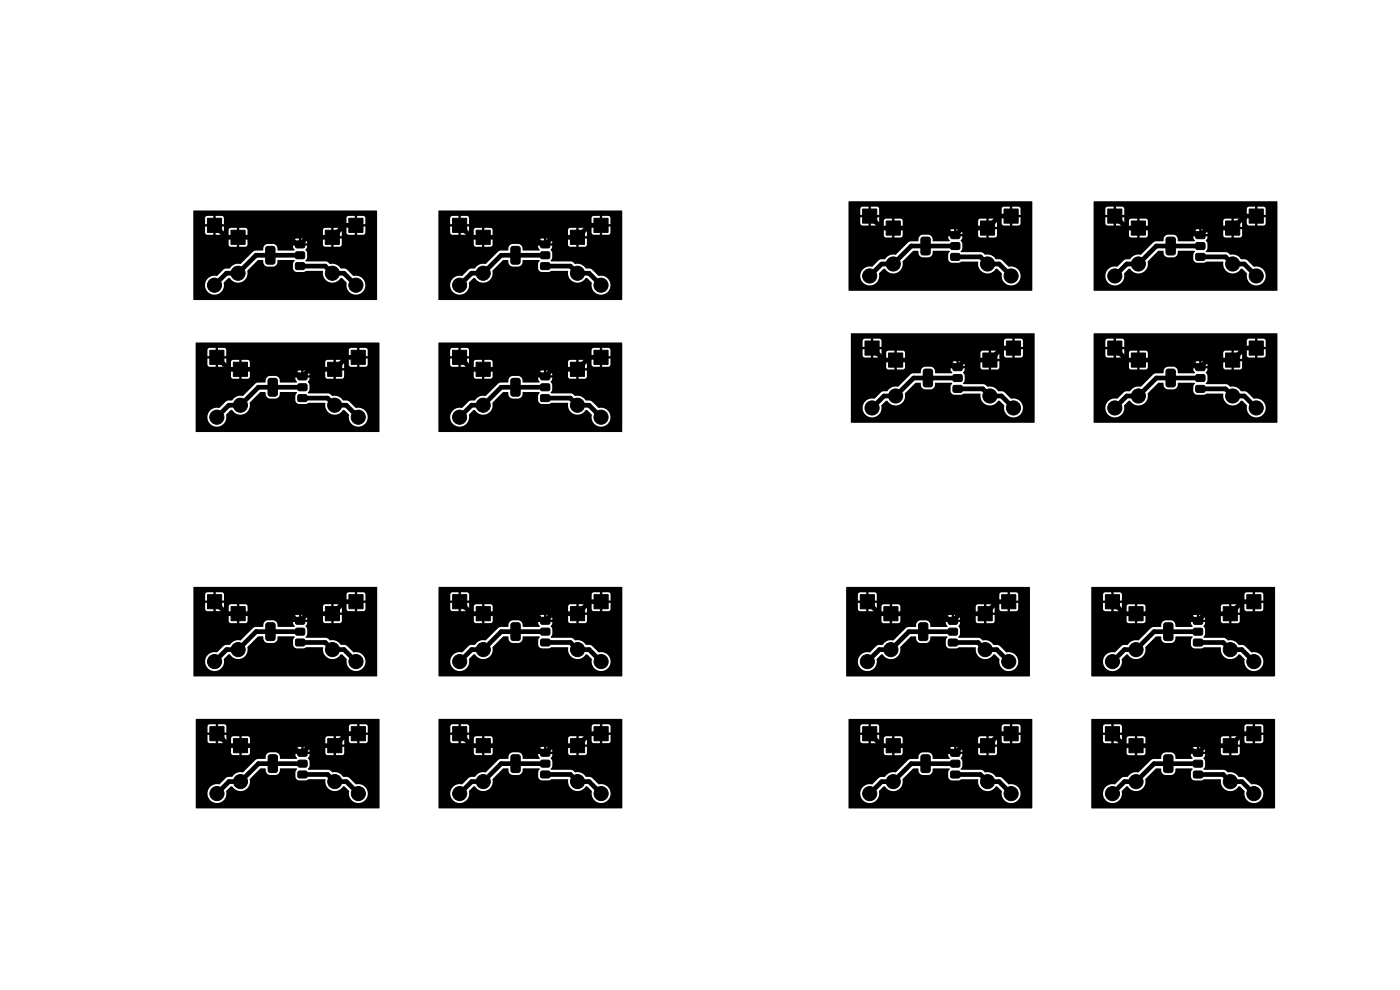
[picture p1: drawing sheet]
<svg xmlns="http://www.w3.org/2000/svg" width="297mm" height="210mm" viewBox="0 0 297 210" stroke-linecap="round" stroke-linejoin="round" font-family="sans-serif">
<g fill="#000" stroke="#000" stroke-width=".21">
<path d="M44 46.3h3v3h-3zM49 48.8h3v3h-3zM56.5 52.4l.2-.1h1.2l.4 .2 .1 3.1-.3 .4h-1.4l-.3-.2v-3.1zM62.7 51.3l.3-.2 1.5 .1 .2 .3-.1 .9-.3 .2-1.5-.1-.1-.3zM62.7 53.6l.3-.2 1.5 .1 .2 .3-.1 .9-.3 .2-1.5-.1-.1-.3zM62.7 55.9l.3-.2 1.5 .1 .2 .3-.1 .9-.3 .2-1.5-.1-.1-.3zM69 48.8h3v3h-3zM74 46.3h3v3h-3zM96 46.3h3v3h-3zM101 48.8h3v3h-3zM108.5 52.4l.2-.1h1.2l.4 .2 .1 3.1-.3 .4h-1.4l-.3-.2v-3.1zM114.7 51.3l.3-.2 1.5 .1 .2 .3-.1 .9-.3 .2-1.5-.1-.1-.3z"/>
<path d="M114.8 53.5h1.7l.2 .3-.1 .9-.3 .2-1.5-.1-.1-.3v-.8zM114.8 55.8h1.7l.2 .3-.1 .9-.3 .2-1.5-.1-.1-.3v-.8zM121 48.8h3v3h-3zM126 46.3h3v3h-3zM183 44.3h3v3h-3zM188 46.9h3v3h-3zM195.5 50.4l.2-.1h1.2l.4 .3 .1 3-.3 .4-1.4 .1-.3-.3v-3zM201.8 49.2h1.7l.2 .3-.1 1-.3 .1h-1.5l-.1-.3v-.9zM201.7 51.6l.3-.2 1.5 .1 .2 .3-.1 1-.3 .1h-1.5l-.1-.3zM201.7 53.9l.3-.2 1.5 .1 .2 .3-.1 1-.3 .1h-1.5l-.1-.3zM208 46.9h3v3h-3zM213 44.3h3v3h-3z"/>
<path d="M235 44.3h3v3h-3zM240 46.9h3v3h-3zM247.5 50.4l.2-.1h1.2l.4 .3 .1 3-.3 .4-1.4 .1-.3-.3v-3zM253.8 49.2h1.7l.2 .3-.1 1-.3 .1h-1.5l-.1-.3v-.9zM253.8 51.5h1.7l.2 .3-.1 1-.3 .1h-1.5l-.1-.3v-.9zM253.8 53.8h1.7l.2 .3-.1 1-.3 .1h-1.5l-.1-.3v-.9zM260 46.9h3v3h-3zM265 44.3h3v3h-3zM44.5 74.3h3v3h-3zM49.5 76.8h3v3h-3zM63.3 79.2h1.7l.2 .3-.1 .9-.3 .2-1.5-.1-.1-.3v-.8zM69.5 76.8h3v3h-3z"/>
<path d="M74.5 74.3h3v3h-3zM96 74.3h3v3h-3zM101 76.8h3v3h-3zM114.8 79.2h1.7l.2 .3-.1 .9-.3 .2-1.5-.1-.1-.3v-.8zM121 76.8h3v3h-3zM126 74.3h3v3h-3zM183.5 72.3h3v3h-3zM188.5 74.9h3v3h-3zM196 78.4l.2-.1h1.2l.4 .3 .1 3-.3 .4-1.4 .1-.3-.3v-3zM202.2 77.3l.3-.2 1.5 .1 .2 .3-.1 1-.3 .1h-1.5l-.1-.3zM202.2 79.6l.3-.2 1.5 .1 .2 .3-.1 1-.3 .1h-1.5l-.1-.3zM208.5 74.9h3v3h-3z"/>
<path d="M213.5 72.3h3v3h-3zM235 72.3h3v3h-3zM240 74.9h3v3h-3zM247.5 78.4l.2-.1h1.2l.4 .3 .1 3-.3 .4-1.4 .1-.3-.3v-3zM253.7 77.3l.3-.2 1.5 .1 .2 .3-.1 1-.3 .1h-1.5l-.1-.3zM253.7 79.6l.3-.2 1.5 .1 .2 .3-.1 1-.3 .1h-1.5l-.1-.3zM260 74.9h3v3h-3zM265 72.3h3v3h-3zM57 80.4l.2-.1h1.2l.4 .2 .1 3.1-.3 .4h-1.4l-.3-.2v-3.1zM63.3 81.5h1.7l.2 .3-.1 .9-.3 .2-1.5-.1-.1-.3v-.8zM63.3 83.8h1.7l.2 .3-.1 .9-.3 .2-1.5-.1-.1-.3v-.8zM108.5 80.4l.2-.1h1.2l.4 .2 .1 3.1-.3 .4h-1.4l-.3-.2v-3.1z"/>
<path d="M114.8 81.5h1.7l.2 .3-.1 .9-.3 .2-1.5-.1-.1-.3v-.8zM114.8 83.8h1.7l.2 .3-.1 .9-.3 .2-1.5-.1-.1-.3v-.8zM202.3 81.8h1.7l.2 .3-.1 1-.3 .1h-1.5l-.1-.3v-.9zM253.8 81.8h1.7l.2 .3-.1 1-.3 .1h-1.5l-.1-.3v-.9zM44 126.1h3v3h-3zM49 128.7h3v3h-3zM56.5 132.2l.3-.1h1.1l.4 .3 .1 3-.3 .4-1.3 .1-.4-.3v-3zM62.7 131.1l.3-.2 1.5 .1 .2 .3-.1 1-.3 .1h-1.5l-.1-.3zM62.7 133.4l.3-.2 1.5 .1 .2 .3-.1 1-.3 .1h-1.5l-.1-.3zM62.8 135.6h1.7l.2 .3-.1 1-.3 .1h-1.5l-.1-.3v-.9zM69 128.7h3v3h-3zM74 126.1h3v3h-3z"/>
<path d="M96 126.1h3v3h-3zM101 128.7h3v3h-3zM108.5 132.2l.3-.1h1.1l.4 .3 .1 3-.3 .4-1.3 .1-.4-.3v-3zM114.7 131.1l.3-.2 1.5 .1 .2 .3-.1 1-.3 .1h-1.5l-.1-.3zM114.7 133.4l.3-.2 1.5 .1 .2 .3-.1 1-.3 .1h-1.5l-.1-.3zM114.8 135.6h1.7l.2 .3-.1 1-.3 .1h-1.5l-.1-.3v-.9zM121 128.7h3v3h-3zM126 126.1h3v3h-3zM182.5 126.2h3v3h-3zM187.5 128.7h3v3h-3zM195 132.2l.2-.1h1.2l.4 .3 .1 3-.3 .4-1.4 .1-.3-.3v-3zM201.3 131h1.7l.2 .3-.1 1-.3 .2-1.5-.1-.1-.3v-.9z"/>
<path d="M201.3 133.3h1.7l.2 .3-.1 1-.3 .2-1.5-.1-.1-.3v-.9zM201.3 135.6h1.7l.2 .3-.1 1-.3 .2-1.5-.1-.1-.3v-.9zM207.5 128.7h3v3h-3zM212.5 126.2h3v3h-3zM234.5 126.2h3v3h-3zM239.5 128.7h3v3h-3zM247 132.2l.2-.1h1.2l.4 .3 .1 3-.3 .4-1.4 .1-.3-.3v-3zM253.3 131h1.7l.2 .3-.1 1-.3 .2-1.5-.1-.1-.3v-.9zM253.3 133.3h1.7l.2 .3-.1 1-.3 .2-1.5-.1-.1-.3v-.9zM253.3 135.6h1.7l.2 .3-.1 1-.3 .2-1.5-.1-.1-.3v-.9zM259.5 128.7h3v3h-3zM264.5 126.2h3v3h-3z"/>
<path d="M44.5 154.1h3v3h-3zM49.5 156.7h3v3h-3zM63.2 159.1l.3-.2 1.5 .1 .2 .3-.1 1-.3 .1h-1.5l-.1-.3zM69.5 156.7h3v3h-3zM74.5 154.1h3v3h-3zM96 154.1h3v3h-3zM101 156.7h3v3h-3zM114.7 159.1l.3-.2 1.5 .1 .2 .3-.1 1-.3 .1h-1.5l-.1-.3zM121 156.7h3v3h-3zM126 154.1h3v3h-3zM183 154.2h3v3h-3zM188 156.7h3v3h-3z"/>
<path d="M201.8 159h1.7l.2 .3-.1 1-.3 .2-1.5-.1-.1-.3v-.9zM208 156.7h3v3h-3zM213 154.2h3v3h-3zM234.5 154.2h3v3h-3zM239.5 156.7h3v3h-3zM253.3 159h1.7l.2 .3-.1 1-.3 .2-1.5-.1-.1-.3v-.9zM259.5 156.7h3v3h-3zM264.5 154.2h3v3h-3zM57 160.2l.3-.1h1.1l.4 .3 .1 3-.3 .4-1.3 .1-.4-.3v-3zM63.2 161.4l.3-.2 1.5 .1 .2 .3-.1 1-.3 .1h-1.5l-.1-.3zM63.2 163.7l.3-.2 1.5 .1 .2 .3-.1 1-.3 .1h-1.5l-.1-.3zM108.5 160.2l.3-.1h1.1l.4 .3 .1 3-.3 .4-1.3 .1-.4-.3v-3z"/>
<path d="M114.8 161.3h1.7l.2 .3-.1 1-.3 .1h-1.5l-.1-.3v-.9zM114.7 163.7l.3-.2 1.5 .1 .2 .3-.1 1-.3 .1h-1.5l-.1-.3zM195.5 160.2l.2-.1h1.2l.4 .3 .1 3-.3 .4-1.4 .1-.3-.3v-3zM201.8 161.3h1.7l.2 .3-.1 1-.3 .2-1.5-.1-.1-.3v-.9zM201.8 163.6h1.7l.2 .3-.1 1-.3 .1h-1.5l-.1-.3v-.9zM247 160.2l.2-.1h1.2l.4 .3 .1 3-.3 .4-1.4 .1-.3-.3v-3zM253.3 161.3h1.7l.2 .3-.1 1-.3 .2-1.5-.1-.1-.3v-.9zM253.3 163.6h1.7l.2 .3-.1 1-.3 .1h-1.5l-.1-.3v-.9z"/>
<circle cx="50.5" cy="58" r="1.5"/>
<circle cx="70.5" cy="58" r="1.5"/>
<circle cx="102.5" cy="58" r="1.5"/>
<circle cx="122.5" cy="58" r="1.5"/>
<circle cx="184.5" cy="58.5" r="1.5"/>
<circle cx="189.5" cy="56" r="1.5"/>
<circle cx="209.5" cy="56" r="1.5"/>
<circle cx="214.5" cy="58.5" r="1.5"/>
<circle cx="236.5" cy="58.5" r="1.5"/>
<circle cx="241.5" cy="56" r="1.5"/>
<circle cx="261.5" cy="56" r="1.5"/>
<circle cx="266.5" cy="58.5" r="1.5"/>
<circle cx="45.5" cy="60.5" r="1.5"/>
<circle cx="75.5" cy="60.5" r="1.5"/>
<circle cx="97.5" cy="60.5" r="1.5"/>
<circle cx="127.5" cy="60.5" r="1.5"/>
<circle cx="46" cy="88.5" r="1.5"/>
<circle cx="51" cy="86" r="1.5"/>
<circle cx="71" cy="86" r="1.5"/>
<circle cx="76" cy="88.5" r="1.5"/>
<circle cx="97.5" cy="88.5" r="1.5"/>
<circle cx="102.5" cy="86" r="1.5"/>
<circle cx="122.5" cy="86" r="1.5"/>
<circle cx="127.5" cy="88.5" r="1.5"/>
<circle cx="185" cy="86.5" r="1.5"/>
<circle cx="190" cy="84" r="1.5"/>
<circle cx="210" cy="84" r="1.5"/>
<circle cx="215" cy="86.5" r="1.5"/>
<circle cx="236.5" cy="86.5" r="1.5"/>
<circle cx="241.5" cy="84" r="1.5"/>
<circle cx="261.5" cy="84" r="1.5"/>
<circle cx="266.5" cy="86.5" r="1.5"/>
<circle cx="50.5" cy="137.8" r="1.5"/>
<circle cx="70.5" cy="137.8" r="1.5"/>
<circle cx="102.5" cy="137.8" r="1.5"/>
<circle cx="122.5" cy="137.8" r="1.5"/>
<circle cx="189" cy="137.8" r="1.5"/>
<circle cx="209" cy="137.8" r="1.5"/>
<circle cx="241" cy="137.8" r="1.5"/>
<circle cx="261" cy="137.8" r="1.5"/>
<circle cx="45.5" cy="140.3" r="1.5"/>
<circle cx="75.5" cy="140.3" r="1.5"/>
<circle cx="97.5" cy="140.3" r="1.5"/>
<circle cx="127.5" cy="140.3" r="1.5"/>
<circle cx="184" cy="140.3" r="1.5"/>
<circle cx="214" cy="140.3" r="1.5"/>
<circle cx="236" cy="140.3" r="1.5"/>
<circle cx="266" cy="140.3" r="1.5"/>
<circle cx="46" cy="168.3" r="1.5"/>
<circle cx="51" cy="165.8" r="1.5"/>
<circle cx="71" cy="165.8" r="1.5"/>
<circle cx="76" cy="168.3" r="1.5"/>
<circle cx="97.5" cy="168.3" r="1.5"/>
<circle cx="102.5" cy="165.8" r="1.5"/>
<circle cx="122.5" cy="165.8" r="1.5"/>
<circle cx="127.5" cy="168.3" r="1.5"/>
<circle cx="184.5" cy="168.3" r="1.5"/>
<circle cx="189.5" cy="165.8" r="1.5"/>
<circle cx="209.5" cy="165.8" r="1.5"/>
<circle cx="214.5" cy="168.3" r="1.5"/>
<circle cx="236" cy="168.3" r="1.5"/>
<circle cx="241" cy="165.8" r="1.5"/>
<circle cx="261" cy="165.8" r="1.5"/>
<circle cx="266" cy="168.3" r="1.5"/>
</g>
<g fill="none" stroke="#000" stroke-width="1">
<path d="M45.5 47.8l2.5 2.5h4.8l1.4-1.3h5.9l2.9 2.9h.7l1.5-1.6h5.3l2.5-2.5h2.5M63.7 54.2h-9.4l-3.8 3.8h-2.5l-2.5 2.5M63.7 56.4h5.3l1.5 1.6h2.5l2.5 2.5M97.5 47.8l2.5 2.5h4.8l1.4-1.3h5.9l2.9 2.9h.7l1.5-1.6h5.3l2.5-2.5h2.5M115.7 54.2h-9.4l-3.8 3.8h-2.5l-2.5 2.5M115.7 56.4h5.3l1.5 1.6h2.5l2.5 2.5M184.5 45.8l2.5 2.6h4.8l1.4-1.4h5.9l2.9 2.9h.7l1.5-1.5h5.3l2.5-2.6h2.5M202.7 52.2h-9.4l-3.8 3.8h-2.5l-2.5 2.5M202.7 54.5h5.3l1.5 1.5h2.5l2.5 2.5M236.5 45.8l2.5 2.6h4.8l1.4-1.4h5.9l2.9 2.9h.7l1.5-1.5h5.3l2.5-2.6h2.5M254.7 52.2h-9.4l-3.8 3.8h-2.5l-2.5 2.5M254.7 54.5h5.3l1.5 1.5h2.5l2.5 2.5"/>
<path d="M46 75.8l2.5 2.5h4.8l1.4-1.3h5.9l2.9 2.8h.7l1.5-1.5h5.3l2.5-2.5h2.5M97.5 75.8l2.5 2.5h4.8l1.4-1.3h5.9l2.9 2.8h.7l1.5-1.5h5.3l2.5-2.5h2.5M185 73.8l2.5 2.6h4.8l1.4-1.4h5.9l2.9 2.9h.7l1.5-1.5h5.3l2.5-2.6h2.5M236.5 73.8l2.5 2.6h4.8l1.4-1.4h5.9l2.9 2.9h.7l1.5-1.5h5.3l2.5-2.6h2.5M64.2 82.1h-9.4l-3.8 3.9h-2.5l-2.5 2.5M64.2 84.4h5.3l1.5 1.6h2.5l2.5 2.5M115.7 82.1h-9.4l-3.8 3.9h-2.5l-2.5 2.5M115.7 84.4h5.3l1.5 1.6h2.5l2.5 2.5M203.2 80.2h-9.4l-3.8 3.8h-2.5l-2.5 2.5M203.2 82.5h5.3l1.5 1.5h2.5l2.5 2.5M254.7 80.2h-9.4l-3.8 3.8h-2.5l-2.5 2.5M254.7 82.5h5.3l1.5 1.5h2.5l2.5 2.5"/>
<path d="M45.5 127.6l2.6 2.6h4.7l1.4-1.4h5.9l2.9 2.9h.7l1.5-1.5h5.3l2.6-2.6h2.4M63.7 134h-9.4l-3.8 3.8h-2.4l-2.6 2.5M63.7 136.3h5.3l1.5 1.5h2.5l2.5 2.5M97.5 127.6l2.6 2.6h4.7l1.4-1.4h5.9l2.9 2.9h.7l1.5-1.5h5.3l2.6-2.6h2.4M115.7 134h-9.4l-3.8 3.8h-2.4l-2.6 2.5M115.7 136.3h5.3l1.5 1.5h2.5l2.5 2.5M184 127.6l2.5 2.6h4.8l1.4-1.4h5.9l2.9 2.9h.7l1.5-1.5h5.3l2.5-2.6h2.5M202.2 134h-9.4l-3.8 3.8h-2.5l-2.5 2.5M202.2 136.3h5.3l1.5 1.5h2.5l2.5 2.5M236 127.6l2.5 2.6h4.8l1.4-1.4h5.9l2.9 2.9h.7l1.5-1.5h5.3l2.5-2.6h2.5M254.2 134h-9.4l-3.8 3.8h-2.5l-2.5 2.5M254.2 136.3h5.3l1.5 1.5h2.5l2.5 2.5"/>
<path d="M46 155.6l2.6 2.6h4.7l1.4-1.4h5.9l2.9 2.9h.7l1.5-1.5h5.3l2.6-2.6h2.4M97.5 155.6l2.6 2.6h4.7l1.4-1.4h5.9l2.9 2.9h.7l1.5-1.5h5.3l2.6-2.6h2.4M184.5 155.6l2.5 2.6h4.8l1.4-1.4h5.9l2.9 2.9h.7l1.5-1.5h5.3l2.5-2.6h2.5M236 155.6l2.5 2.6h4.8l1.4-1.4h5.9l2.9 2.9h.7l1.5-1.5h5.3l2.5-2.6h2.5M64.2 162h-9.4l-3.8 3.8h-2.4l-2.6 2.5M64.2 164.3h5.3l1.5 1.5h2.5l2.5 2.5M115.7 162h-9.4l-3.8 3.8h-2.4l-2.6 2.5M115.7 164.3h5.3l1.5 1.5h2.5l2.5 2.5M202.7 162h-9.4l-3.8 3.8h-2.5l-2.5 2.5M202.7 164.3h5.3l1.5 1.5h2.5l2.5 2.5M254.2 162h-9.4l-3.8 3.8h-2.5l-2.5 2.5M254.2 164.3h5.3l1.5 1.5h2.5l2.5 2.5"/>
</g>
<g fill="#000">
<path d="M41.1 44.7h38.9v4.6h-2.5v-1.3h-1.6v-.4h1.6v-1.4l-.4-.4h-1.3v1.6h-.5v-1.6h-1.3l-.4 .1-.1 .4v1.3h1.6v.4h-1.6v1.3l.4 .5h1.4v-1.6h.5v1.6h1.3l.4-.5h2.5v2.6h-7.5v-1.3h-1.6v-.5h1.6v-1.4l-.4-.4h-1.3v1.6h-.5v-1.6h-1.3l-.4 .2-.1 .3v1.3h1.6v.5h-1.6v1h-3.3a.95 .95 0 0 0-1.3-1h-.9a.88 .88 0 0 0-.8 1h1.2v-1h.5v1h4.6l.1 .5 .4 .2h1.3v-1.5h.5v1.5h1.3l.4-.4h7.5v8.6h-2.5v-.3a2.09 2.09 0 0 0-2.6-1.7l-1.5-1.4-1.2-.2a2.14 2.14 0 0 0-2.3-.9l-.8-.6h-4.3l.3-.8 .1-.9-.4-.7 .3-.5 .1-.4h-3v.4l.3 .5-.1 .1h-3.4l-.1-.1a1.04 1.04 0 0 0-1-1.3l-5.4 .2v-1.3h-1.6v-.5h1.6v-1.4l-.3-.3-1.4-.1v1.6h-.5v-1.6h-1.4l-.3 .3-.1 .7h-1v-1.3h-1.6v-.4h1.6v-1.3l-.1-.4-.4-.1h-1.2v1.6h-.5v-1.6h-1.4l-.3 .3-.1 1.5h1.6v.4h-1.6v1.4l.3 .3 1.5 .1v-1.6h.5v1.6h1.3l.4-.5h1v.8h1.6v.5h-1.6v1.3l.3 .4h1.5v-1.5h.5v1.5h1.3l.4-.4h3.8a1.32 1.32 0 0 0-.5 1.2l-2 .2-2.8 2.7a2.2 2.2 0 0 0-2.3 1l-1.1 .1-1.5 1.4a2.04 2.04 0 0 0-2.6 1.8 2.04 2.04 0 0 0 2.2 2.2 2.04 2.04 0 0 0 1.8-2.6l.9-.9h.3a2.07 2.07 0 0 0 2.6 .8 2.07 2.07 0 0 0 1.2-2.4l2.2-2.2h1.1a1.1 1.1 0 0 0 1 1.4l1.2-.1a1.18 1.18 0 0 0 .9-1.3h3.5l.1 .1-.3 .7v.9l.2 .5 .5 .3h1.5l.5-.2h3.6a2.05 2.05 0 0 0 1.3 2.3 2.05 2.05 0 0 0 2.5-.8h.3l.9 .9a2.03 2.03 0 0 0 1.7 2.6 2.03 2.03 0 0 0 2.3-2h2.5l-.1 3.1h-38.8zM93.1 44.7h38.9v4.6h-2.5v-1.3h-1.6v-.4h1.6v-1.4l-.4-.4h-1.3v1.6h-.5v-1.6h-1.3l-.4 .1-.1 .4v1.3h1.6v.4h-1.6v1.3l.4 .5h1.4v-1.6h.5v1.6h1.3l.4-.5h2.5v2.6h-7.5v-1.3h-1.6v-.5h1.6v-1.4l-.4-.4h-1.3v1.6h-.5v-1.6h-1.3l-.4 .2-.1 .3v1.3h1.6v.5h-1.6v1h-3.3v-.2a.95 .95 0 0 0-1.3-.8h-.9a.88 .88 0 0 0-.8 1h1.2v-1h.5v1h4.6a.55 .55 0 0 0 .5 .7h1.3v-1.5h.5v1.5h1.3l.4-.4h7.5v8.6h-2.5a2.08 2.08 0 0 0-2.6-2l-1.5-1.4-1.2-.2a2.14 2.14 0 0 0-2.3-.9l-.8-.6h-4.3l.3-.8 .1-.9-.4-.7 .3-.5 .1-.4h-3v.4l.3 .5-.1 .1h-3.4l-.1-.1a1.04 1.04 0 0 0-1-1.3l-5.4 .2v-1.3h-1.6v-.5h1.6v-1.4l-.3-.3-1.4-.1v1.6h-.5v-1.6h-1.4l-.3 .3-.1 .7h-1v-1.3h-1.6v-.4h1.6v-1.3l-.1-.4-.3-.1h-1.3v1.6h-.5v-1.6h-1.4l-.3 .3-.1 1.5h1.6v.4h-1.6v1.4l.3 .3 1.5 .1v-1.6h.5v1.6h1.3l.4-.5h1v.8h1.6v.5h-1.6v1.3l.3 .4h1.5v-1.5h.5v1.5h1.3l.4-.4h3.8a1.32 1.32 0 0 0-.5 1.2l-2 .2-2.8 2.7a2.24 2.24 0 0 0-2.3 1l-1.1 .1-1.6 1.4a2.02 2.02 0 0 0-2.5 1.9 2.02 2.02 0 0 0 2.3 2.1 2.02 2.02 0 0 0 1.7-2.6l.9-.9h.3a2.07 2.07 0 0 0 2.6 .8 2.07 2.07 0 0 0 1.2-2.4l2.2-2.2h1.1a1.1 1.1 0 0 0 1 1.4l1.2-.1a1.18 1.18 0 0 0 .9-1.3h3.5l.1 .1-.3 .7v.9l.2 .5 .5 .3h1.5l.5-.2h3.6a2.08 2.08 0 0 0 1.3 2.3 2.08 2.08 0 0 0 2.5-.8h.3l.9 .9a2.03 2.03 0 0 0 1.7 2.6 2.03 2.03 0 0 0 2.3-2h2.5l-.1 3.1h-38.8zM180.1 42.7h38.9v4.7h-2.5v-1.3h-1.6v-.5h1.6v-1.4l-.4-.4h-1.3v1.6h-.5v-1.6h-1.3l-.4 .2-.1 .3v1.3h1.6v.5h-1.6v1.3l.4 .4h1.4v-1.5h.5v1.5h1.3l.4-.4h2.5v2.5h-7.5v-1.3h-1.6v-.5h1.6v-1.3l-.4-.4h-1.3v1.5h-.5v-1.5h-1.3l-.4 .1-.1 .3v1.3h1.6v.5h-1.6v1h-3.3a.95 .95 0 0 0-1.3-1h-.9a.88 .88 0 0 0-.8 1h1.2v-1h.5v1h4.6l.1 .5 .4 .3h1.3v-1.6h.5v1.6h1.3l.4-.5h7.5v8.6h-2.5v-.2a2.09 2.09 0 0 0-2.6-1.7l-1.5-1.5-1.2-.2a2.14 2.14 0 0 0-2.3-.9l-.8-.5-4.3-.1 .3-.7 .1-1-.4-.7 .3-.4 .1-.5h-3v.5l.3 .4-.1 .2h-3.4l-.1-.1a1.04 1.04 0 0 0-1-1.3l-5.4 .1v-1.3h-1.6v-.5h1.6v-1.3l-.3-.4h-1.4v1.5h-.5v-1.5h-1.4l-.3 .2-.1 .8h-1v-1.3h-1.6v-.5h1.6v-1.3l-.1-.3-.4-.2h-1.2v1.6h-.5v-1.6h-1.4l-.3 .3-.1 1.5h1.6v.5h-1.6v1.3l.3 .4h1.5v-1.5h.5v1.5h1.3l.4-.4h1v.7h1.6v.5h-1.6v1.4l.3 .3 1.5 .1v-1.6h.5v1.6h1.3l.4-.5h3.8a1.3 1.3 0 0 0-.5 1.3l-2 .1-2.8 2.7a2.21 2.21 0 0 0-2.3 1l-1.1 .1-1.5 1.5a2.04 2.04 0 0 0-2.6 1.7 2.04 2.04 0 0 0 2.2 2.2 2.04 2.04 0 0 0 1.8-2.5l.9-1h.3a2.07 2.07 0 0 0 2.6 .9 2.07 2.07 0 0 0 1.2-2.5l2.2-2.2h1.1a1.1 1.1 0 0 0 1 1.4h1.2a1.18 1.18 0 0 0 .9-1.4h3.5l.1 .2-.3 .6v1l.2 .5 .5 .2h1.5l.5-.2h3.6a2.08 2.08 0 0 0 1.3 2.4 2.08 2.08 0 0 0 2.5-.9h.3l.9 1a2.03 2.03 0 0 0 1.7 2.5 2.03 2.03 0 0 0 2.3-2h2.5l-.1 3.2h-38.8zM232.1 42.7h38.9v4.7h-2.5v-1.3h-1.6v-.5h1.6v-1.4l-.4-.4h-1.3v1.6h-.5v-1.6h-1.3l-.4 .2-.1 .2v1.4h1.6v.5h-1.6v1.3l.4 .4h1.4v-1.5h.5v1.5h1.3l.4-.4h2.5v2.5h-7.5v-1.3h-1.6v-.5h1.6v-1.3l-.4-.4h-1.3v1.5h-.5v-1.5h-1.3l-.4 .1-.1 .3v1.3h1.6v.5h-1.6v1h-3.3a.95 .95 0 0 0-1.3-1h-.9a.88 .88 0 0 0-.8 1h1.2v-1h.5v1h4.6l.1 .5 .4 .3h1.3v-1.6h.5v1.6h1.3l.4-.5h7.5v8.6h-2.5v-.2a2.09 2.09 0 0 0-2.6-1.7l-1.5-1.5-1.2-.2a2.14 2.14 0 0 0-2.3-.9l-.8-.5h-4.2l-.1-.2 .3-.6 .1-1-.4-.7 .3-.4 .1-.5h-3v.5l.3 .4-.1 .2h-3.4l-.1-.1a1.04 1.04 0 0 0-1-1.3l-5.4 .1v-1.3h-1.6v-.5h1.6v-1.3l-.3-.4h-1.4v1.5h-.5v-1.5h-1.4l-.3 .2-.1 .8h-1v-1.3h-1.6v-.5h1.6v-1.3l-.1-.3-.3-.2h-1.3v1.6h-.5v-1.6h-1.4l-.3 .3-.1 1.5h1.6v.5h-1.6v1.3l.3 .4h1.5v-1.5h.5v1.5h1.3l.4-.4h1v.7h1.6v.5h-1.6v1.4l.3 .3 1.5 .1v-1.6h.5v1.6h1.3l.4-.5 3.8 .1a1.32 1.32 0 0 0-.5 1.2l-2 .1-2.8 2.7a2.21 2.21 0 0 0-2.3 1l-1.1 .1-1.5 1.5a2.04 2.04 0 0 0-2.6 1.7 2.04 2.04 0 0 0 2.2 2.2 2.04 2.04 0 0 0 1.8-2.5l.9-1h.3a2.07 2.07 0 0 0 2.6 .9 2.07 2.07 0 0 0 1.2-2.5l2.2-2.2h1.1a1.1 1.1 0 0 0 1 1.4h1.2a1.18 1.18 0 0 0 .9-1.4h3.5l.1 .2-.3 .6v1l.2 .5 .5 .2h1.5l.5-.2h3.6a2.08 2.08 0 0 0 1.3 2.4 2.08 2.08 0 0 0 2.5-.9h.3l.9 1a2.03 2.03 0 0 0 1.7 2.5 2.03 2.03 0 0 0 2.3-2h2.5l-.1 3.2h-38.8zM41.6 72.7h38.9v4.6h-2.5v-1.3h-1.6v-.4h1.6v-1.4l-.4-.4h-1.3v1.6h-.5v-1.6h-1.3l-.4 .1-.1 .4v1.3h1.6v.4h-1.6v1.3l.4 .5h1.4v-1.6h.5v1.6h1.3l.4-.5h2.5v2.6h-7.5v-1.3h-1.6v-.5h1.6v-1.4l-.4-.4h-1.3v1.6h-.5v-1.6h-1.3l-.4 .2-.1 .3v1.3h1.6v.5h-1.6v1h-3.3a.95 .95 0 0 0-1.3-1h-.9a.88 .88 0 0 0-.8 1h1.2v-1h.5v1h4.6l.1 .5 .4 .2h1.3v-1.5h.5v1.5h1.3l.4-.4h7.5v8.6h-2.5v-.3a2.1 2.1 0 0 0-2.6-1.7l-1.5-1.4-1.2-.2a2.17 2.17 0 0 0-2.3-.9l-.8-.6h-4.3l.3-.8 .1-.9-.4-.7 .3-.5 .1-.4h-3v.4l.3 .5-.1 .1h-3.4l-.1-.1a1.04 1.04 0 0 0-1-1.3l-5.4 .2v-1.3h-1.6v-.5h1.6v-1.4l-.3-.3-1.4-.1v1.6h-.5v-1.6h-1.4l-.3 .3-.1 .7h-1v-1.3h-1.6v-.4h1.6v-1.3l-.1-.4-.3-.1h-1.3v1.6h-.5v-1.6h-1.4l-.3 .3-.1 1.5h1.6v.4h-1.6v1.4l.3 .3 1.5 .1v-1.6h.5v1.6h1.3l.4-.5h1v.8h1.6v.5h-1.6v1.3l.3 .4h1.5v-1.5h.5v1.5h1.3l.4-.4h3.8a1.32 1.32 0 0 0-.5 1.2l-2 .2-2.7 2.7h-.3a2.18 2.18 0 0 0-2.1 1l-1.1 .1-1.5 1.4a2.04 2.04 0 0 0-2.6 1.8 2.04 2.04 0 0 0 2.2 2.2 2.04 2.04 0 0 0 1.8-2.6l.9-.9h.3a2.07 2.07 0 0 0 2.6 .8 2.07 2.07 0 0 0 1.2-2.4l2.2-2.2h1.1a1.1 1.1 0 0 0 1 1.4l1.2-.1a1.18 1.18 0 0 0 .9-1.3h3.5l.1 .1-.3 .7v.9l.2 .5 .5 .3h1.5l.5-.2h3.6a2.08 2.08 0 0 0 1.3 2.3 2.08 2.08 0 0 0 2.5-.8h.3l.9 .9a2.03 2.03 0 0 0 1.7 2.6 2.03 2.03 0 0 0 2.3-2h2.5l-.1 3.1h-38.8zM93.1 72.7h38.9v4.6h-2.5v-1.3h-1.6v-.4h1.6v-1.4l-.4-.4h-1.3v1.6h-.5v-1.6h-1.3l-.4 .1-.1 .4v1.3h1.6v.4h-1.6v1.3l.4 .5h1.4v-1.6h.5v1.6h1.3l.4-.5h2.5v2.6h-7.5v-1.3h-1.6v-.5h1.6v-1.4l-.4-.4h-1.3v1.6h-.5v-1.6h-1.3l-.4 .2-.1 .3v1.3h1.6v.5h-1.6v1h-3.3v-.2a.95 .95 0 0 0-1.3-.8h-.9a.88 .88 0 0 0-.8 1h1.2v-1h.5v1h4.6a.55 .55 0 0 0 .5 .7h1.3v-1.5h.5v1.5h1.3l.4-.4h7.5v8.6h-2.5a2.08 2.08 0 0 0-2.6-2l-1.5-1.4-1.2-.2a2.17 2.17 0 0 0-2.3-.9l-.8-.6h-4.3l.3-.8 .1-.9-.4-.7 .3-.5 .1-.4h-3v.4l.3 .5-.1 .1h-3.4l-.1-.1a1.04 1.04 0 0 0-1-1.3l-5.4 .2v-1.3h-1.6v-.5h1.6v-1.4l-.3-.3-1.4-.1v1.6h-.5v-1.6h-1.4l-.3 .3-.1 .7h-1v-1.3h-1.6v-.4h1.6v-1.3l-.1-.4-.3-.1h-1.3v1.6h-.5v-1.6h-1.4l-.3 .3-.1 1.5h1.6v.4h-1.6v1.4l.3 .3 1.5 .1v-1.6h.5v1.6h1.3l.4-.5h1v.8h1.6v.5h-1.6v1.3l.3 .4h1.5v-1.5h.5v1.5h1.3l.4-.4h3.8a1.32 1.32 0 0 0-.5 1.2l-2 .2-2.8 2.7a2.21 2.21 0 0 0-2.3 1l-1.1 .1-1.6 1.4a2.02 2.02 0 0 0-2.5 1.9 2.02 2.02 0 0 0 2.3 2.1 2.02 2.02 0 0 0 1.7-2.6l.9-.9h.3a2.07 2.07 0 0 0 2.6 .8 2.07 2.07 0 0 0 1.2-2.4l2.2-2.2h1.1a1.1 1.1 0 0 0 1 1.4l1.2-.1a1.18 1.18 0 0 0 .9-1.3h3.5l.1 .1-.3 .7v.9l.2 .5 .5 .3h1.5l.5-.2h3.6a2.08 2.08 0 0 0 1.3 2.3 2.08 2.08 0 0 0 2.5-.8h.3l.9 .9a2.03 2.03 0 0 0 1.7 2.6 2.03 2.03 0 0 0 2.3-2h2.5l-.1 3.1h-38.8zM180.6 70.7h38.9v4.7h-2.5v-1.3h-1.6v-.5h1.6v-1.4l-.5-.4h-1.2v1.6h-.5v-1.6h-1.3l-.4 .2-.1 .3v1.3h1.6v.5h-1.6v1.3l.4 .4h1.4v-1.5h.5v1.5h1.3l.4-.4h2.5v2.5h-7.5v-1.3h-1.6v-.5h1.6v-1.3l-.5-.4h-1.2v1.5h-.5v-1.5h-1.3l-.4 .1-.1 .3v1.3h1.6v.5h-1.6v1h-3.3a.95 .95 0 0 0-1.3-1h-.9a.88 .88 0 0 0-.8 1h1.2v-1h.5v1h4.6a.56 .56 0 0 0 .5 .8h1.3v-1.6h.5v1.6h1.3l.4-.5h7.5v8.6h-2.5v-.2a2.1 2.1 0 0 0-2.6-1.7l-1.5-1.5-1.2-.2a2.17 2.17 0 0 0-2.3-.9l-.8-.5-4.3-.1 .3-.7 .1-1-.4-.7 .3-.4 .1-.5h-3v.5l.3 .4-.1 .2h-3.4l-.1-.1a1.04 1.04 0 0 0-1-1.3l-5.4 .1v-1.3h-1.6v-.5h1.6v-1.3l-.3-.4h-1.4v1.5h-.5v-1.5h-1.4l-.3 .2-.1 .8h-1v-1.3h-1.6v-.5h1.6v-1.3l-.1-.3-.3-.2h-1.3v1.6h-.5v-1.6h-1.4l-.3 .3-.1 1.5h1.6v.5h-1.6v1.3l.3 .4h1.5v-1.5h.5v1.5h1.3l.4-.4h1v.7h1.6v.5h-1.6v1.4l.3 .3 1.5 .1v-1.6h.5v1.6h1.3l.4-.5 3.8 .1a1.32 1.32 0 0 0-.5 1.2l-2 .1-2.8 2.7a2.2 2.2 0 0 0-2.3 1l-1.1 .1-1.5 1.5a2.04 2.04 0 0 0-2.6 1.7 2.04 2.04 0 0 0 2.2 2.2 2.04 2.04 0 0 0 1.8-2.5l.9-1h.3a2.07 2.07 0 0 0 2.6 .9 2.07 2.07 0 0 0 1.2-2.5l2.2-2.2h1.1a1.1 1.1 0 0 0 1 1.4h1.2a1.18 1.18 0 0 0 .9-1.4h3.5l.1 .2-.3 .6v1l.2 .5 .5 .2h1.5l.5-.2h3.6a2.08 2.08 0 0 0 1.3 2.4 2.08 2.08 0 0 0 2.5-.9h.3l.9 1a2.03 2.03 0 0 0 1.7 2.5 2.03 2.03 0 0 0 2.3-2h2.5l-.1 3.2h-38.8zM232.1 70.7h38.9v4.7h-2.5v-1.3h-1.6v-.5h1.6v-1.4l-.4-.4h-1.3v1.6h-.5v-1.6h-1.3l-.4 .2-.1 .2v1.4h1.6v.5h-1.6v1.3l.4 .4h1.4v-1.5h.5v1.5h1.3l.4-.4h2.5v2.5h-7.5v-1.3h-1.6v-.5h1.6v-1.3l-.4-.4h-1.3v1.5h-.5v-1.5h-1.3l-.4 .1-.1 .3v1.3h1.6v.5h-1.6v1h-3.3v-.2a.95 .95 0 0 0-1.3-.8h-.9a.88 .88 0 0 0-.8 1h1.2v-1h.5v1h4.6a.57 .57 0 0 0 .5 .8h1.3v-1.6h.5v1.6h1.3l.4-.5h7.5v8.6h-2.5a2.08 2.08 0 0 0-2.6-1.9l-1.5-1.5-1.2-.2a2.17 2.17 0 0 0-2.3-.9l-.8-.5h-4.2l-.1-.2 .3-.6 .1-1-.4-.7 .3-.4 .1-.5h-3v.5l.3 .4-.1 .2h-3.4l-.1-.1a1.04 1.04 0 0 0-1-1.3l-5.4 .1v-1.3h-1.6v-.5h1.6v-1.3l-.3-.4h-1.4v1.5h-.5v-1.5h-1.4l-.3 .2-.1 .8h-1v-1.3h-1.6v-.5h1.6v-1.3l-.1-.3-.3-.2h-1.3v1.6h-.5v-1.6h-1.4l-.3 .3-.1 1.5h1.6v.5h-1.6v1.3l.3 .4h1.5v-1.5h.5v1.5h1.3l.4-.4h1v.7h1.6v.5h-1.6v1.4l.3 .3 1.5 .1v-1.6h.5v1.6h1.3l.4-.5 3.8 .1a1.32 1.32 0 0 0-.5 1.2l-2 .1-2.7 2.7h-.3a2.18 2.18 0 0 0-2.1 1l-1.1 .1-1.5 1.5a2.04 2.04 0 0 0-2.6 1.7 2.04 2.04 0 0 0 2.2 2.2 2.04 2.04 0 0 0 1.8-2.5l.9-1h.3a2.07 2.07 0 0 0 2.6 .9 2.07 2.07 0 0 0 1.2-2.5l2.2-2.2h1.1a1.1 1.1 0 0 0 1 1.4h1.2a1.18 1.18 0 0 0 .9-1.4h3.5l.1 .2-.3 .6v1l.2 .5 .5 .2h1.5l.5-.2h3.6a2.08 2.08 0 0 0 1.3 2.4 2.08 2.08 0 0 0 2.5-.9h.3l.9 1a2.03 2.03 0 0 0 1.7 2.5 2.03 2.03 0 0 0 2.3-2h2.5l-.1 3.2h-38.8zM41.1 124.5h38.9v4.7h-2.5v-1.3h-1.5v-.5h1.5v-1.4l-.4-.4h-1.3v1.6h-.5v-1.6h-1.3l-.3 .2-.2 .3v1.3h1.6v.5h-1.6v1.3l.4 .4h1.4v-1.5h.5v1.5h1.3l.4-.4h2.5v2.5h-7.5v-1.3h-1.5v-.5h1.5v-1.3l-.4-.4h-1.3v1.5h-.5v-1.5h-1.3l-.3 .1-.2 .3v1.3h1.6v.5h-1.6v1h-3.3v-.2a.95 .95 0 0 0-1.3-.8h-.9a.88 .88 0 0 0-.8 1h1.2v-1h.5v1h4.6a.56 .56 0 0 0 .5 .8h1.3v-1.6h.5v1.6h1.3l.4-.5h7.5v8.6h-2.5a2.08 2.08 0 0 0-2.5-1.9l-1.5-1.5-1.3-.2a2.17 2.17 0 0 0-2.2-.9l-.9-.5-4.2-.1 .3-.7v-1l-.4-.7 .3-.4 .1-.5h-3v.5l.3 .4-.1 .2h-3.4l-.1-.1a1.04 1.04 0 0 0-1-1.3l-5.4 .1v-1.3h-1.5v-.5h1.5v-1.3l-.2-.4h-1.5v1.5h-.5v-1.5h-1.4l-.3 .2-.1 .8h-1v-1.3h-1.5v-.5h1.5v-1.3l-.1-.3-.3-.2h-1.3v1.6h-.5v-1.6h-1.4l-.3 .3-.1 1.5h1.6v.5h-1.6v1.3l.3 .4h1.5v-1.5h.5v1.5h1.3l.4-.4h1v.7h1.6v.5h-1.6v1.4l.3 .3 1.5 .1v-1.6h.5v1.6h1.3l.4-.5 3.8 .1a1.32 1.32 0 0 0-.5 1.2l-1.9 .1-2.9 2.8a2.15 2.15 0 0 0-2.3 .9l-1.1 .1-1.5 1.5a2.04 2.04 0 0 0-2.6 1.7 2.04 2.04 0 0 0 2.2 2.2 2.04 2.04 0 0 0 1.8-2.5l1-1h.2a2.07 2.07 0 0 0 2.6 .9 2.07 2.07 0 0 0 1.2-2.5l2.2-2.2h1.2a1.1 1.1 0 0 0 .9 1.4h1.2a1.18 1.18 0 0 0 .9-1.4h3.6v.2l-.3 .6v1l.2 .5 .5 .2h1.5l.6-.2h3.5a2.08 2.08 0 0 0 1.3 2.4 2.08 2.08 0 0 0 2.5-.9h.3l.9 1a2.03 2.03 0 0 0 1.7 2.5 2.03 2.03 0 0 0 2.3-2h2.5v3.2h-38.9zM93.1 124.5h38.9v4.7h-2.5v-1.3h-1.5v-.5h1.5v-1.4l-.4-.4h-1.3v1.6h-.5v-1.6h-1.3l-.3 .2-.2 .3v1.3h1.6v.5h-1.6v1.3l.4 .4h1.4v-1.5h.5v1.5h1.3l.4-.4h2.5v2.5h-7.5v-1.3h-1.5v-.5h1.5v-1.3l-.4-.4h-1.3v1.5h-.5v-1.5h-1.3l-.3 .1-.2 .3v1.3h1.6v.5h-1.6v1h-3.3a.95 .95 0 0 0-1.3-1 1.4 1.4 0 0 0-1.6 .4l-.1 .6h1.2v-1h.5v1h4.6a.56 .56 0 0 0 .5 .8h1.3v-1.6h.5v1.6h1.3l.4-.5h7.5v8.6h-2.5v-.2a2.1 2.1 0 0 0-2.5-1.7l-1.5-1.5-1.3-.2a2.14 2.14 0 0 0-2.2-.9l-.9-.5-4.2-.1 .3-.7v-1l-.4-.7 .3-.4 .1-.5h-3v.5l.3 .4-.1 .2h-3.4l-.1-.1a1.04 1.04 0 0 0-1-1.3l-5.4 .1v-1.3h-1.5v-.5h1.5v-1.3l-.2-.4h-1.5v1.5h-.5v-1.5h-1.4l-.3 .2-.1 .8h-1v-1.3h-1.5v-.5h1.5v-1.3l-.1-.3-.3-.2h-1.3v1.6h-.5v-1.6h-1.4l-.3 .3-.1 1.5h1.6v.5h-1.6v1.3l.3 .4h1.5v-1.5h.5v1.5h1.3l.4-.4h1v.7h1.6v.5h-1.6v1.4l.3 .3 1.5 .1v-1.6h.5v1.6h1.3l.4-.5h3.9a1.3 1.3 0 0 0-.6 1.3l-1.9 .1-2.9 2.7a2.21 2.21 0 0 0-2.3 1l-1.1 .1-1.5 1.5a2.04 2.04 0 0 0-2.6 1.7 2.04 2.04 0 0 0 2.2 2.2 2.04 2.04 0 0 0 1.8-2.5l1-1h.2a2.07 2.07 0 0 0 2.6 .9 2.07 2.07 0 0 0 1.2-2.5l2.2-2.2h1.2a1.1 1.1 0 0 0 .9 1.4h1.2a1.18 1.18 0 0 0 .9-1.4h3.6v.2l-.3 .6v1l.2 .5 .5 .2h1.5l.6-.2h3.5a2.08 2.08 0 0 0 1.3 2.4 2.08 2.08 0 0 0 2.5-.9h.3l.9 1a2.03 2.03 0 0 0 1.7 2.5 2.03 2.03 0 0 0 2.3-2h2.5v3.2h-38.9zM179.6 124.5l38.9 .1v4.6h-2.5v-1.3h-1.6v-.5h1.6v-1.4l-.5-.4h-1.2v1.6h-.5v-1.6h-1.3l-.4 .2-.1 .3v1.3h1.6v.5h-1.6v1.3l.4 .4h1.4v-1.5h.5v1.5h1.3l.4-.4h2.5v2.5h-7.5v-1.3h-1.6v-.5h1.6v-1.3l-.4-.4h-1.3v1.6h-.5v-1.6h-1.3l-.4 .1-.1 .3v1.3h1.6v.5h-1.6v1.1h-3.3a.95 .95 0 0 0-1.3-1h-.9a.88 .88 0 0 0-.8 1h1.2v-1h.5v1h4.6a.56 .56 0 0 0 .5 .7h1.3v-1.6h.5v1.6h1.3l.4-.5h7.5v8.6h-2.5a2.08 2.08 0 0 0-2.6-1.9l-1.5-1.5-1.2-.2a2.17 2.17 0 0 0-2.3-.9l-.8-.5-4.3-.1 .3-.7 .1-1-.4-.7 .3-.4 .1-.5h-3v.5l.3 .4-.1 .2-3.5-.1a1.1 1.1 0 0 0-1-1.3l-5.4 .1v-1.3h-1.6v-.5h1.6v-1.3l-.3-.4h-1.4v1.6h-.5v-1.6h-1.4l-.3 .2-.1 .8h-1v-1.3h-1.6v-.5h1.6v-1.3l-.1-.3-.3-.2h-1.3v1.6h-.5v-1.6l-1.4 .1-.3 .2-.1 1.5h1.6v.5h-1.6v1.4l.3 .3h1.5v-1.5h.5v1.5h1.3l.4-.4h1v.7h1.6v.5h-1.6v1.4l.3 .3 1.5 .1v-1.6h.5v1.6h1.3l.4-.5 3.8 .1a1.33 1.33 0 0 0-.5 1.2l-2 .1-2.8 2.8a2.21 2.21 0 0 0-2.3 .9l-1.1 .1-1.5 1.5a2.04 2.04 0 0 0-2.6 1.7 2.04 2.04 0 0 0 2.2 2.3 2.04 2.04 0 0 0 1.8-2.6l.9-1h.3a2.07 2.07 0 0 0 2.6 .9 2.07 2.07 0 0 0 1.2-2.5l2.2-2.2 1.1 .1a1.1 1.1 0 0 0 1 1.3h1.2a1.18 1.18 0 0 0 .9-1.4h3.5l.1 .2-.3 .6v1l.2 .5 .5 .2h1.5l.5-.2h3.6a2.08 2.08 0 0 0 1.3 2.4 2.08 2.08 0 0 0 2.5-.9h.3l.9 1a2.03 2.03 0 0 0 1.7 2.5 2.03 2.03 0 0 0 2.3-2h2.5l-.1 3.2h-38.8zM231.6 124.5l38.9 .1v4.6h-2.5v-1.3h-1.6v-.5h1.6v-1.4l-.4-.4h-1.3v1.6h-.5v-1.6h-1.3l-.4 .2-.1 .2v1.4h1.6v.5h-1.6v1.3l.4 .4h1.4v-1.5h.5v1.5h1.3l.4-.4h2.5v2.5h-7.5v-1.3h-1.6v-.5h1.6v-1.3l-.5-.4h-1.2v1.6h-.5v-1.6h-1.3l-.4 .1-.1 .3v1.3h1.6v.5h-1.6v1.1h-3.3a.95 .95 0 0 0-1.3-1h-.9a.88 .88 0 0 0-.8 1h1.2v-1h.5v1h4.6l.1 .4 .4 .3h1.3v-1.6h.5v1.6h1.3l.4-.5h7.5v8.6h-2.5v-.2a2.11 2.11 0 0 0-2.6-1.7l-1.5-1.5-1.2-.2a2.17 2.17 0 0 0-2.3-.9l-.8-.5h-4.2l-.1-.2 .4-.6v-1l-.4-.7 .3-.4 .1-.5h-3v.5l.3 .4-.1 .2-3.5-.1a1.1 1.1 0 0 0-1-1.3l-5.4 .1v-1.3h-1.6v-.5h1.6v-1.3l-.3-.4h-1.4v1.6h-.5v-1.6h-1.4l-.3 .2-.1 .8h-1v-1.3h-1.6v-.5h1.6v-1.3l-.1-.3-.4-.2h-1.2v1.6h-.5v-1.6l-1.4 .1-.3 .2-.1 1.5h1.6v.5h-1.6v1.4l.3 .3h1.5v-1.5h.5v1.5h1.3l.4-.4h1v.7h1.6v.5h-1.6v1.4l.3 .3 1.5 .1v-1.6h.5v1.6h1.3l.4-.5 3.8 .1a1.33 1.33 0 0 0-.5 1.2l-2 .1-2.8 2.8a2.21 2.21 0 0 0-2.3 .9l-1.1 .1-1.5 1.5a2.04 2.04 0 0 0-2.6 1.7 2.04 2.04 0 0 0 2.2 2.3 2.04 2.04 0 0 0 1.8-2.6l.9-1h.3a2.07 2.07 0 0 0 2.6 .9 2.07 2.07 0 0 0 1.2-2.5l2.2-2.2 1.1 .1a1.1 1.1 0 0 0 1 1.3h1.2a1.18 1.18 0 0 0 .9-1.4h3.5l.1 .2-.3 .6v1l.2 .5 .5 .2h1.5l.5-.2h3.6a2.08 2.08 0 0 0 1.3 2.4 2.08 2.08 0 0 0 2.5-.9h.3l.9 1a2.03 2.03 0 0 0 1.7 2.5 2.03 2.03 0 0 0 2.3-2h2.5l-.1 3.2h-38.8z"/>
<path d="M41.6 152.5h38.9v4.7h-2.5v-1.3h-1.5v-.5h1.5v-1.4l-.4-.4h-1.3v1.6h-.5v-1.6h-1.3l-.3 .2-.2 .3v1.3h1.6v.5h-1.6v1.3l.4 .4h1.4v-1.5h.5v1.5h1.3l.4-.4h2.5v2.5h-7.5v-1.3h-1.5v-.5h1.5v-1.3l-.4-.4h-1.3v1.5h-.5v-1.5h-1.3l-.3 .1-.2 .3v1.3h1.6v.5h-1.6v1h-3.3a.95 .95 0 0 0-1.3-1h-.9a.88 .88 0 0 0-.8 1h1.2v-1h.5v1h4.6l.1 .5 .4 .3h1.3v-1.6h.5v1.6h1.3l.4-.5h7.5v8.6h-2.5v-.2a2.09 2.09 0 0 0-2.5-1.7l-1.5-1.5-1.3-.2a2.17 2.17 0 0 0-2.2-.9l-.9-.5-4.2-.1 .3-.7v-1l-.4-.7 .3-.4 .1-.5h-3v.5l.3 .4-.1 .2h-3.4l-.1-.1a1.04 1.04 0 0 0-1-1.3l-5.4 .1v-1.3h-1.5v-.5h1.5v-1.3l-.2-.4h-1.5v1.5h-.5v-1.5h-1.4l-.3 .2-.1 .8h-1v-1.3h-1.5v-.5h1.5v-1.3l-.1-.3-.3-.2h-1.3v1.6h-.5v-1.6h-1.4l-.3 .3-.1 1.5h1.6v.5h-1.6v1.3l.3 .4h1.5v-1.5h.5v1.5h1.3l.4-.4h1v.7h1.6v.5h-1.6v1.4l.3 .3 1.5 .1v-1.6h.5v1.6h1.3l.4-.5 3.8 .1a1.32 1.32 0 0 0-.5 1.2l-1.9 .1-2.9 2.7a2.21 2.21 0 0 0-2.3 1l-1.1 .1-1.5 1.5a2.04 2.04 0 0 0-2.6 1.7 2.04 2.04 0 0 0 2.2 2.2 2.04 2.04 0 0 0 1.8-2.5l1-1h.2a2.07 2.07 0 0 0 2.6 .9 2.07 2.07 0 0 0 1.2-2.5l2.2-2.2h1.2a1.1 1.1 0 0 0 .9 1.4h1.2a1.18 1.18 0 0 0 .9-1.4h3.6v.2l-.3 .6v1l.2 .5 .5 .2h1.5l.6-.2h3.5a2.08 2.08 0 0 0 1.3 2.4 2.08 2.08 0 0 0 2.5-.9h.3l.9 1a2.03 2.03 0 0 0 1.7 2.5 2.03 2.03 0 0 0 2.3-2h2.5v3.2h-38.9zM93.1 152.5h38.9v4.7h-2.5v-1.3h-1.5v-.5h1.5v-1.4l-.4-.4h-1.3v1.6h-.5v-1.6h-1.3l-.3 .2-.2 .3v1.3h1.6v.5h-1.6v1.3l.4 .4h1.4v-1.5h.5v1.5h1.3l.4-.4h2.5v2.5h-7.5v-1.3h-1.5v-.5h1.5v-1.3l-.4-.4h-1.3v1.5h-.5v-1.5h-1.3l-.3 .1-.2 .3v1.3h1.6v.5h-1.6v1h-3.3v-.2a.95 .95 0 0 0-1.3-.8h-.9a.88 .88 0 0 0-.8 1h1.2v-1h.5v1h4.6l.1 .5 .4 .3h1.3v-1.6h.5v1.6h1.3l.4-.5h7.5v8.6h-2.5a2.08 2.08 0 0 0-2.5-1.9l-1.5-1.5-1.3-.2a2.14 2.14 0 0 0-2.2-.9l-.9-.5-4.2-.1 .3-.7v-1l-.4-.7 .3-.4 .1-.5h-3v.5l.3 .4-.1 .2h-3.4l-.1-.1a1.04 1.04 0 0 0-1-1.3l-5.4 .1v-1.3h-1.5v-.5h1.5v-1.3l-.2-.4h-1.5v1.5h-.5v-1.5h-1.4l-.3 .2-.1 .8h-1v-1.3h-1.5v-.5h1.5v-1.3l-.1-.3-.3-.2h-1.3v1.6h-.5v-1.6h-1.4l-.3 .3-.1 1.5h1.6v.5h-1.6v1.3l.3 .4h1.5v-1.5h.5v1.5h1.3l.4-.4h1v.7h1.6v.5h-1.6v1.4l.3 .3 1.5 .1v-1.6h.5v1.6h1.3l.4-.5h3.9a1.3 1.3 0 0 0-.6 1.3l-1.9 .1-2.9 2.7a2.21 2.21 0 0 0-2.3 1l-1.1 .1-1.5 1.5a2.04 2.04 0 0 0-2.6 1.7 2.04 2.04 0 0 0 2.2 2.2 2.04 2.04 0 0 0 1.8-2.5l1-1h.2a2.07 2.07 0 0 0 2.6 .9 2.07 2.07 0 0 0 1.2-2.5l2.2-2.2h1.2a1.1 1.1 0 0 0 .9 1.4h1.2a1.18 1.18 0 0 0 .9-1.4h3.6v.2l-.3 .6v1l.2 .5 .5 .2h1.5l.6-.2h3.5a2.08 2.08 0 0 0 1.3 2.4 2.08 2.08 0 0 0 2.5-.9h.3l.9 1a2.03 2.03 0 0 0 1.7 2.5 2.03 2.03 0 0 0 2.3-2h2.5v3.2h-38.9zM180.1 152.5l38.9 .1v4.6h-2.5v-1.3h-1.6v-.5h1.6v-1.4l-.4-.4h-1.3v1.6h-.5v-1.6h-1.3l-.4 .2-.1 .3v1.3h1.6v.5h-1.6v1.3l.4 .4h1.4v-1.5h.5v1.5h1.3l.4-.4h2.5v2.5h-7.5v-1.3h-1.6v-.5h1.6v-1.3l-.4-.4h-1.3v1.6h-.5v-1.6h-1.3l-.4 .1-.1 .3v1.3h1.6v.5h-1.6v1.1h-3.3a.95 .95 0 0 0-1.3-1h-.9a.88 .88 0 0 0-.8 1h1.2v-1h.5v1h4.6l.1 .4 .4 .3h1.3v-1.6h.5v1.6h1.3l.4-.5h7.5v8.6h-2.5v-.2a2.1 2.1 0 0 0-2.6-1.7l-1.5-1.5-1.2-.2a2.17 2.17 0 0 0-2.3-.9l-.8-.5-4.3-.1 .3-.7 .1-1-.4-.7 .3-.4 .1-.5h-3v.5l.3 .4-.1 .2h-3.4l-.1-.1a1.04 1.04 0 0 0-1-1.3l-5.4 .1v-1.3h-1.6v-.5h1.6v-1.3l-.3-.4h-1.4v1.6h-.5v-1.6h-1.4l-.3 .2-.1 .8h-1v-1.3h-1.6v-.5h1.6v-1.3l-.1-.3-.4-.2h-1.2v1.6h-.5v-1.6l-1.4 .1-.3 .2-.1 1.5h1.6v.5h-1.6v1.4l.3 .3h1.5v-1.5h.5v1.5h1.3l.4-.4h1v.7h1.6v.5h-1.6v1.4l.3 .3 1.5 .1v-1.6h.5v1.6h1.3l.4-.5h3.8a1.3 1.3 0 0 0-.5 1.3l-2 .1-2.8 2.8a2.21 2.21 0 0 0-2.3 .9l-1.1 .1-1.5 1.5a2.04 2.04 0 0 0-2.6 1.7 2.04 2.04 0 0 0 2.2 2.3 2.04 2.04 0 0 0 1.8-2.6l.9-1h.3a2.07 2.07 0 0 0 2.6 .9 2.07 2.07 0 0 0 1.2-2.5l2.2-2.2 1.1 .1a1.1 1.1 0 0 0 1 1.3h1.2a1.18 1.18 0 0 0 .9-1.4h3.5l.1 .2-.3 .6v1l.2 .5 .5 .2h1.5l.5-.2h3.6a2.08 2.08 0 0 0 1.3 2.4 2.08 2.08 0 0 0 2.5-.9h.3l.9 1a2.03 2.03 0 0 0 1.7 2.5 2.03 2.03 0 0 0 2.3-2h2.5l-.1 3.2h-38.8zM231.6 152.5l38.9 .1v4.6h-2.5v-1.3h-1.6v-.5h1.6v-1.4l-.4-.4h-1.3v1.6h-.5v-1.6h-1.3l-.4 .2-.1 .2v1.4h1.6v.5h-1.6v1.3l.4 .4h1.4v-1.5h.5v1.5h1.3l.4-.4h2.5v2.5h-7.5v-1.3h-1.6v-.5h1.6v-1.3l-.5-.4h-1.2v1.6h-.5v-1.6h-1.3l-.4 .1-.1 .3v1.3h1.6v.5h-1.6v1.1h-3.3a.95 .95 0 0 0-1.3-1h-.9a.88 .88 0 0 0-.8 1h1.2v-1h.5v1h4.6l.1 .4 .4 .3h1.3v-1.6h.5v1.6h1.3l.4-.5h7.5v8.6h-2.5v-.2a2.11 2.11 0 0 0-2.6-1.7l-1.5-1.5-1.2-.2a2.17 2.17 0 0 0-2.3-.9l-.8-.5h-4.2l-.1-.2 .4-.6v-1l-.4-.7 .3-.4 .1-.5h-3v.5l.3 .4-.1 .2h-3.4l-.1-.1a1.04 1.04 0 0 0-1-1.3l-5.4 .1v-1.3h-1.6v-.5h1.6v-1.3l-.3-.4h-1.4v1.6h-.5v-1.6h-1.4l-.3 .2-.1 .8h-1v-1.3h-1.6v-.5h1.6v-1.3l-.1-.3-.4-.2h-1.2v1.6h-.5v-1.6l-1.4 .1-.3 .2-.1 1.5h1.6v.5h-1.6v1.4l.3 .3h1.5v-1.5h.5v1.5h1.3l.4-.4h1v.7h1.6v.5h-1.6v1.4l.3 .3 1.5 .1v-1.6h.5v1.6h1.3l.4-.5 3.8 .1a1.33 1.33 0 0 0-.5 1.2l-2 .1-2.8 2.8a2.21 2.21 0 0 0-2.3 .9l-1.1 .1-1.5 1.5a2.04 2.04 0 0 0-2.6 1.7 2.04 2.04 0 0 0 2.2 2.3 2.04 2.04 0 0 0 1.8-2.6l.9-1h.3a2.07 2.07 0 0 0 2.6 .9 2.07 2.07 0 0 0 1.2-2.5l2.2-2.2 1.1 .1a1.1 1.1 0 0 0 1 1.3h1.2a1.18 1.18 0 0 0 .9-1.4h3.5l.1 .2-.3 .6v1l.2 .5 .5 .2h1.5l.5-.2h3.6a2.08 2.08 0 0 0 1.3 2.4 2.08 2.08 0 0 0 2.5-.9h.3l.9 1a2.03 2.03 0 0 0 1.7 2.5 2.03 2.03 0 0 0 2.3-2h2.5l-.1 3.2h-38.8z"/>
</g>
</svg>
